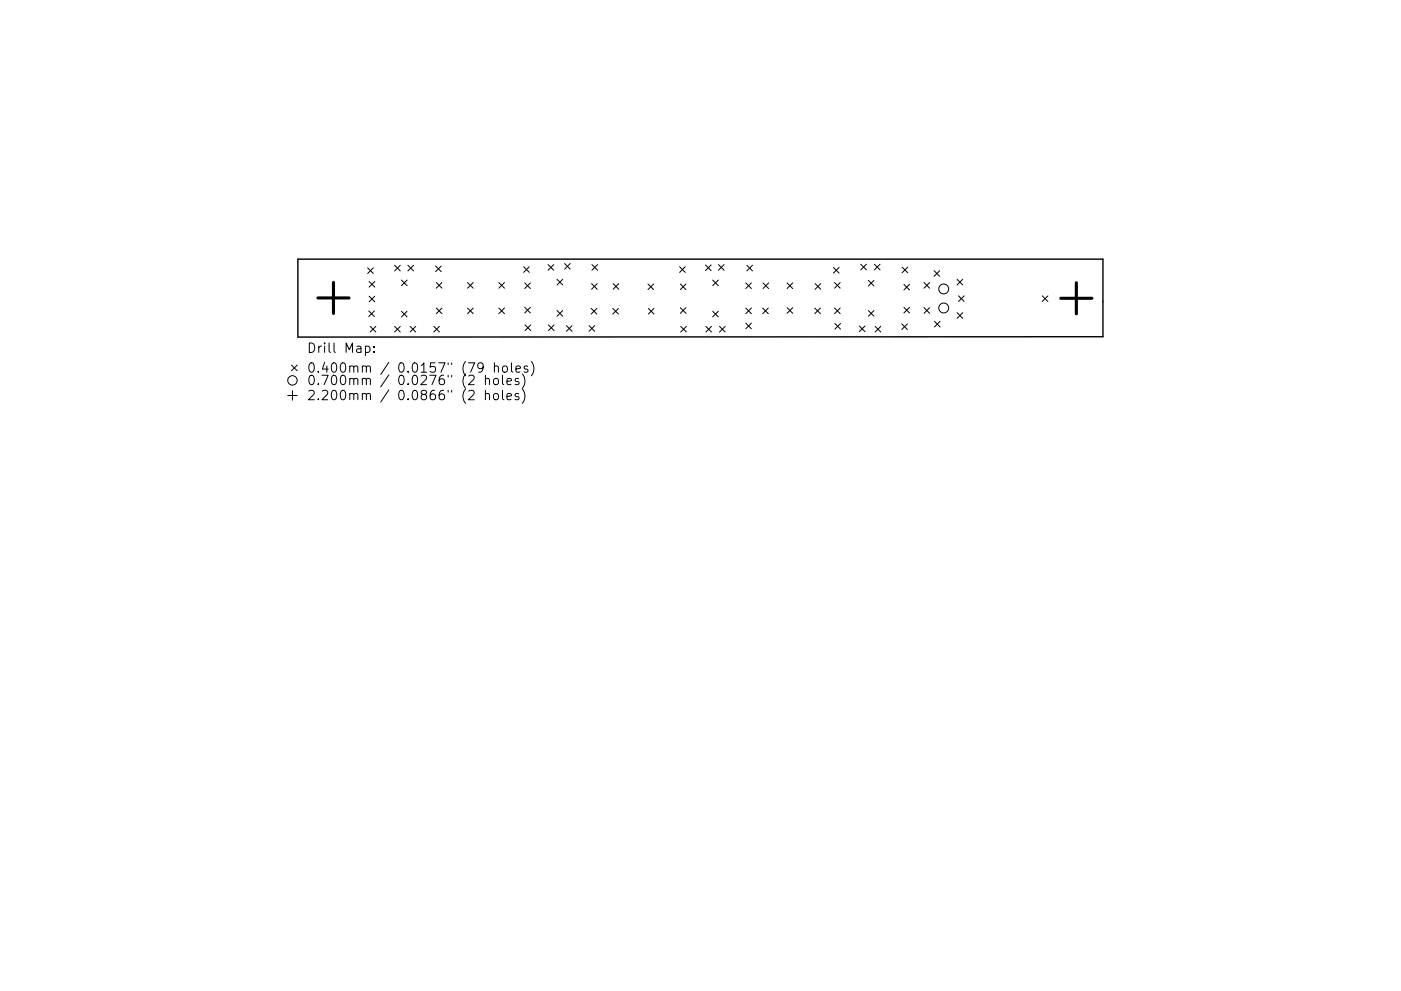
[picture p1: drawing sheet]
<svg xmlns="http://www.w3.org/2000/svg" width="297mm" height="210mm" viewBox="0 0 297 210" stroke-linecap="round" stroke-linejoin="round" font-family="sans-serif">
<defs><g id="words">
<g font-size="2.8">
<text x="65" y="74.9">Drill Map:</text>
<text x="65" y="79.1">0.400mm / 0.0157&quot; (79 holes)</text>
<text x="65" y="81.7">0.700mm / 0.0276&quot; (2 holes)</text>
<text x="65" y="84.9">2.200mm / 0.0866&quot; (2 holes)</text>
</g>
</g></defs>
<path d="M63.2 55h170.6v16.4l-170.6 .1z" fill="none" stroke="#000" stroke-width=".3"/>
<g fill="none" stroke="#000" stroke-width=".21">
<path d="M77.9 56.8l1.2 1.2M78.3 59.7l1.2 1.2M79.1 56.8l-1.2 1.2M79.5 59.7l-1.2 1.2M83.7 56.3l1.2 1.2M84.9 56.3l-1.2 1.2M85.1 59.4l1.2 1.2M86.3 59.4l-1.2 1.2M86.5 56.3l1.2 1.2M87.7 56.3l-1.2 1.2M92.4 56.4l1.2 1.2M92.5 59.9l1.2 1.2"/>
<path d="M93.6 56.4l-1.2 1.2M93.7 59.9l-1.2 1.2M99.1 59.9l1.2 1.2M100.3 59.9l-1.2 1.2M105.8 59.9l1.2 1.2M107 59.9l-1.2 1.2M111 56.6l1.2 1.2M112.2 56.6l-1.2 1.2M116.2 56.1l1.2 1.2M117.4 56.1l-1.2 1.2M118.1 59.3l1.2 1.2M119.3 59.3l-1.2 1.2"/>
<path d="M119.7 55.9l1.2 1.2M120.9 55.9l-1.2 1.2M125.5 56.1l1.2 1.2M126.7 56.1l-1.2 1.2M144.1 56.6l1.2 1.2M145.3 56.6l-1.2 1.2M149.6 56.2l1.2 1.2M150.8 56.2l-1.2 1.2M151.1 59.4l1.2 1.2M152.3 59.4l-1.2 1.2M152.3 56.1l1.2 1.2M153.5 56.1l-1.2 1.2"/>
<path d="M158.3 56.3l1.2 1.2M159.5 56.3l-1.2 1.2M176.7 56.7l1.2 1.2M176.9 59.9l1.2 1.2M177.9 56.7l-1.2 1.2M178.1 59.9l-1.2 1.2M182.5 56.1l1.2 1.2M183.7 56.1l-1.2 1.2M184.1 59.5l1.2 1.2M185.3 59.5l-1.2 1.2M185.4 56.1l1.2 1.2M186.6 56.1l-1.2 1.2"/>
<path d="M191.3 56.7l1.2 1.2M192.5 56.7l-1.2 1.2M195.9 59.9l1.2 1.2M197.1 59.9l-1.2 1.2M198 57.4l1.2 1.2M199.2 57.4l-1.2 1.2M202.9 59.3l1.2 1.2M204.1 59.3l-1.2 1.2M61.8 77.5l1.2 1.2M63 77.5l-1.2 1.2M77.5 73.5l.6-.1 .3 .4v.6l-.1 .3h-.8M78.2 66l1.2 1.2"/>
<path d="M78.3 62.8l1.2 1.2M78.5 69.2l1.2 1.2M79.3 74.6v.2M79.3 73.5v.2M79.4 66l-1.2 1.2M79.5 62.8l-1.2 1.2M79.7 69.2l-1.2 1.2M83.7 69.2l1.2 1.2M84.9 69.2l-1.2 1.2M85.1 66l1.2 1.2M86.3 66l-1.2 1.2M86.9 69.2l1.2 1.2"/>
<path d="M88.1 69.2l-1.2 1.2M92 69.2l1.2 1.2M92.5 65.4l1.2 1.2M93.2 69.2l-1.2 1.2M93.7 65.4l-1.2 1.2M99.1 65.4l1.2 1.2M100.3 65.4l-1.2 1.2M102.4 77.8l-.3 .4-.6-.1-.2-.3v-.4l.2-.3 .6-.1 .2 .2a1.32 1.32 0 0 1-.4 1.8h-.4M102.9 79.6v2M104.8 77.8l.3-.2 .5 .1 .1 1.3M104.8 77v2M105.8 65.4l1.2 1.2"/>
<path d="M106.5 79.6v1.7l.3 .3M106.6 77.8a.54 .54 0 0 1 .6-.2 .54 .54 0 0 1 .4 .4v.6a.54 .54 0 0 1-.5 .4 .54 .54 0 0 1-.6-.4zM107 65.4l-1.2 1.2M108.4 77v1.7l.3 .3M109.4 78.3l.9-.2-.1-.4-.5-.1-.3 .3 .1 1h.7M110.7 79.3a2.29 2.29 0 0 1 0 3.1M111.2 60l1.2 1.2M111.2 65.2l1.2 1.2M111.3 68.9l1.2 1.2M111.9 77.7l-.5-.1-.3 .3 .1 .3 .7 .2v.5h-.8M112.4 60l-1.2 1.2M112.4 65.2l-1.2 1.2"/>
<path d="M112.5 68.9l-1.2 1.2M112.6 76.7a2.29 2.29 0 0 1 0 3M116.3 68.9l1.2 1.2M117.5 68.9l-1.2 1.2M118.1 65.9l1.2 1.2M119.3 65.9l-1.2 1.2M120.1 69.1l1.2 1.2M121.3 69.1l-1.2 1.2M124.9 69.1l1.2 1.2M125.3 65.4l1.2 1.2M125.4 60.2l1.2 1.2M126.1 69.1l-1.2 1.2"/>
<path d="M126.5 65.4l-1.2 1.2M126.6 60.2l-1.2 1.2M129.9 65.4l1.2 1.2M130 60.2l1.2 1.2M131.1 65.4l-1.2 1.2M131.2 60.2l-1.2 1.2M137.4 60.3l1.2 1.2M137.5 65.4l1.2 1.2M138.6 60.3l-1.2 1.2M138.7 65.4l-1.2 1.2M144.2 60.3l1.2 1.2M144.2 65.3l1.2 1.2"/>
<path d="M144.3 69.2l1.2 1.2M145.4 60.3l-1.2 1.2M145.4 65.3l-1.2 1.2M145.5 69.2l-1.2 1.2M149.7 69.2l1.2 1.2M150.9 69.2l-1.2 1.2M151.1 66l1.2 1.2M152.3 66l-1.2 1.2M152.5 69.2l1.2 1.2M153.7 69.2l-1.2 1.2M158.1 60l1.2 1.2M158.1 65.4l1.2 1.2"/>
<path d="M158.1 68.6l1.2 1.2M159.3 60l-1.2 1.2M159.3 65.4l-1.2 1.2M159.3 68.6l-1.2 1.2M161.7 65.4l1.2 1.2M161.8 60l1.2 1.2M162.9 65.4l-1.2 1.2M163 60l-1.2 1.2M166.9 60l1.2 1.2M166.9 65.3l1.2 1.2M168.1 60l-1.2 1.2M168.1 65.3l-1.2 1.2"/>
<path d="M172.7 65.4l1.2 1.2M172.8 60.2l1.2 1.2M173.9 65.4l-1.2 1.2M174 60.2l-1.2 1.2M176.9 65.4l1.2 1.2M177 68.6l1.2 1.2M178.1 65.4l-1.2 1.2M178.2 68.6l-1.2 1.2M182.2 69.2l1.2 1.2M183.4 69.2l-1.2 1.2M184.1 65.9l1.2 1.2M185.3 65.9l-1.2 1.2"/>
<path d="M185.5 69.2l1.2 1.2M186.7 69.2l-1.2 1.2M191.2 68.7l1.2 1.2M191.6 65.2l1.2 1.2M191.6 60.3l1.2 1.2M192.4 68.7l-1.2 1.2M192.8 60.3l-1.2 1.2M192.8 65.2l-1.2 1.2M195.9 65.3l1.2 1.2M197.1 65.3l-1.2 1.2M198.1 68.2l1.2 1.2M199.3 68.2l-1.2 1.2"/>
<path d="M202.9 66.3l1.2 1.2M203.2 62.8l1.2 1.2M204.1 66.3l-1.2 1.2M204.4 62.8l-1.2 1.2M221 62.8l1.2 1.2M222.2 62.8l-1.2 1.2M61 83.9h2M62 82.9v2M102.9 80.5a.5 .5 0 0 1 .9 .1v1M102.9 83.7a.5 .5 0 0 1 .9 .1v1M102.9 82.8v2M104.7 80.5l.3-.2 .6 .2 .1 .7-.2 .3-.5 .1-.3-.2z"/>
<path d="M104.7 83.7l.3-.2 .6 .2 .1 .7-.2 .3-.5 .1-.3-.2zM106.5 82.8v1.7l.3 .3M107.5 80.9l.9-.1-.1-.4-.5-.1-.3 .3 .1 .9h.7M107.5 84.1l.9-.1-.1-.4-.5-.1-.3 .3 .1 .9h.7M110 80.4l-.5-.1-.3 .3 .1 .3 .7 .1v.5h-.8M110 83.6l-.5-.1-.3 .3 .1 .3 .7 .1v.5h-.8M110.7 82.5a2.29 2.29 0 0 1 0 3.1"/>
<circle cx="200.1" cy="61.3" r="1.05"/>
<circle cx="200.1" cy="65.3" r="1.05"/>
<circle cx="62" cy="80.7" r="1"/>
</g>
<path d="M70.7 59.9v6.6M228.2 60v6.6M67.4 63.2h6.6M224.9 63.3h6.6" fill="none" stroke="#000" stroke-width=".66"/>
<use href="#words"/>
</svg>
